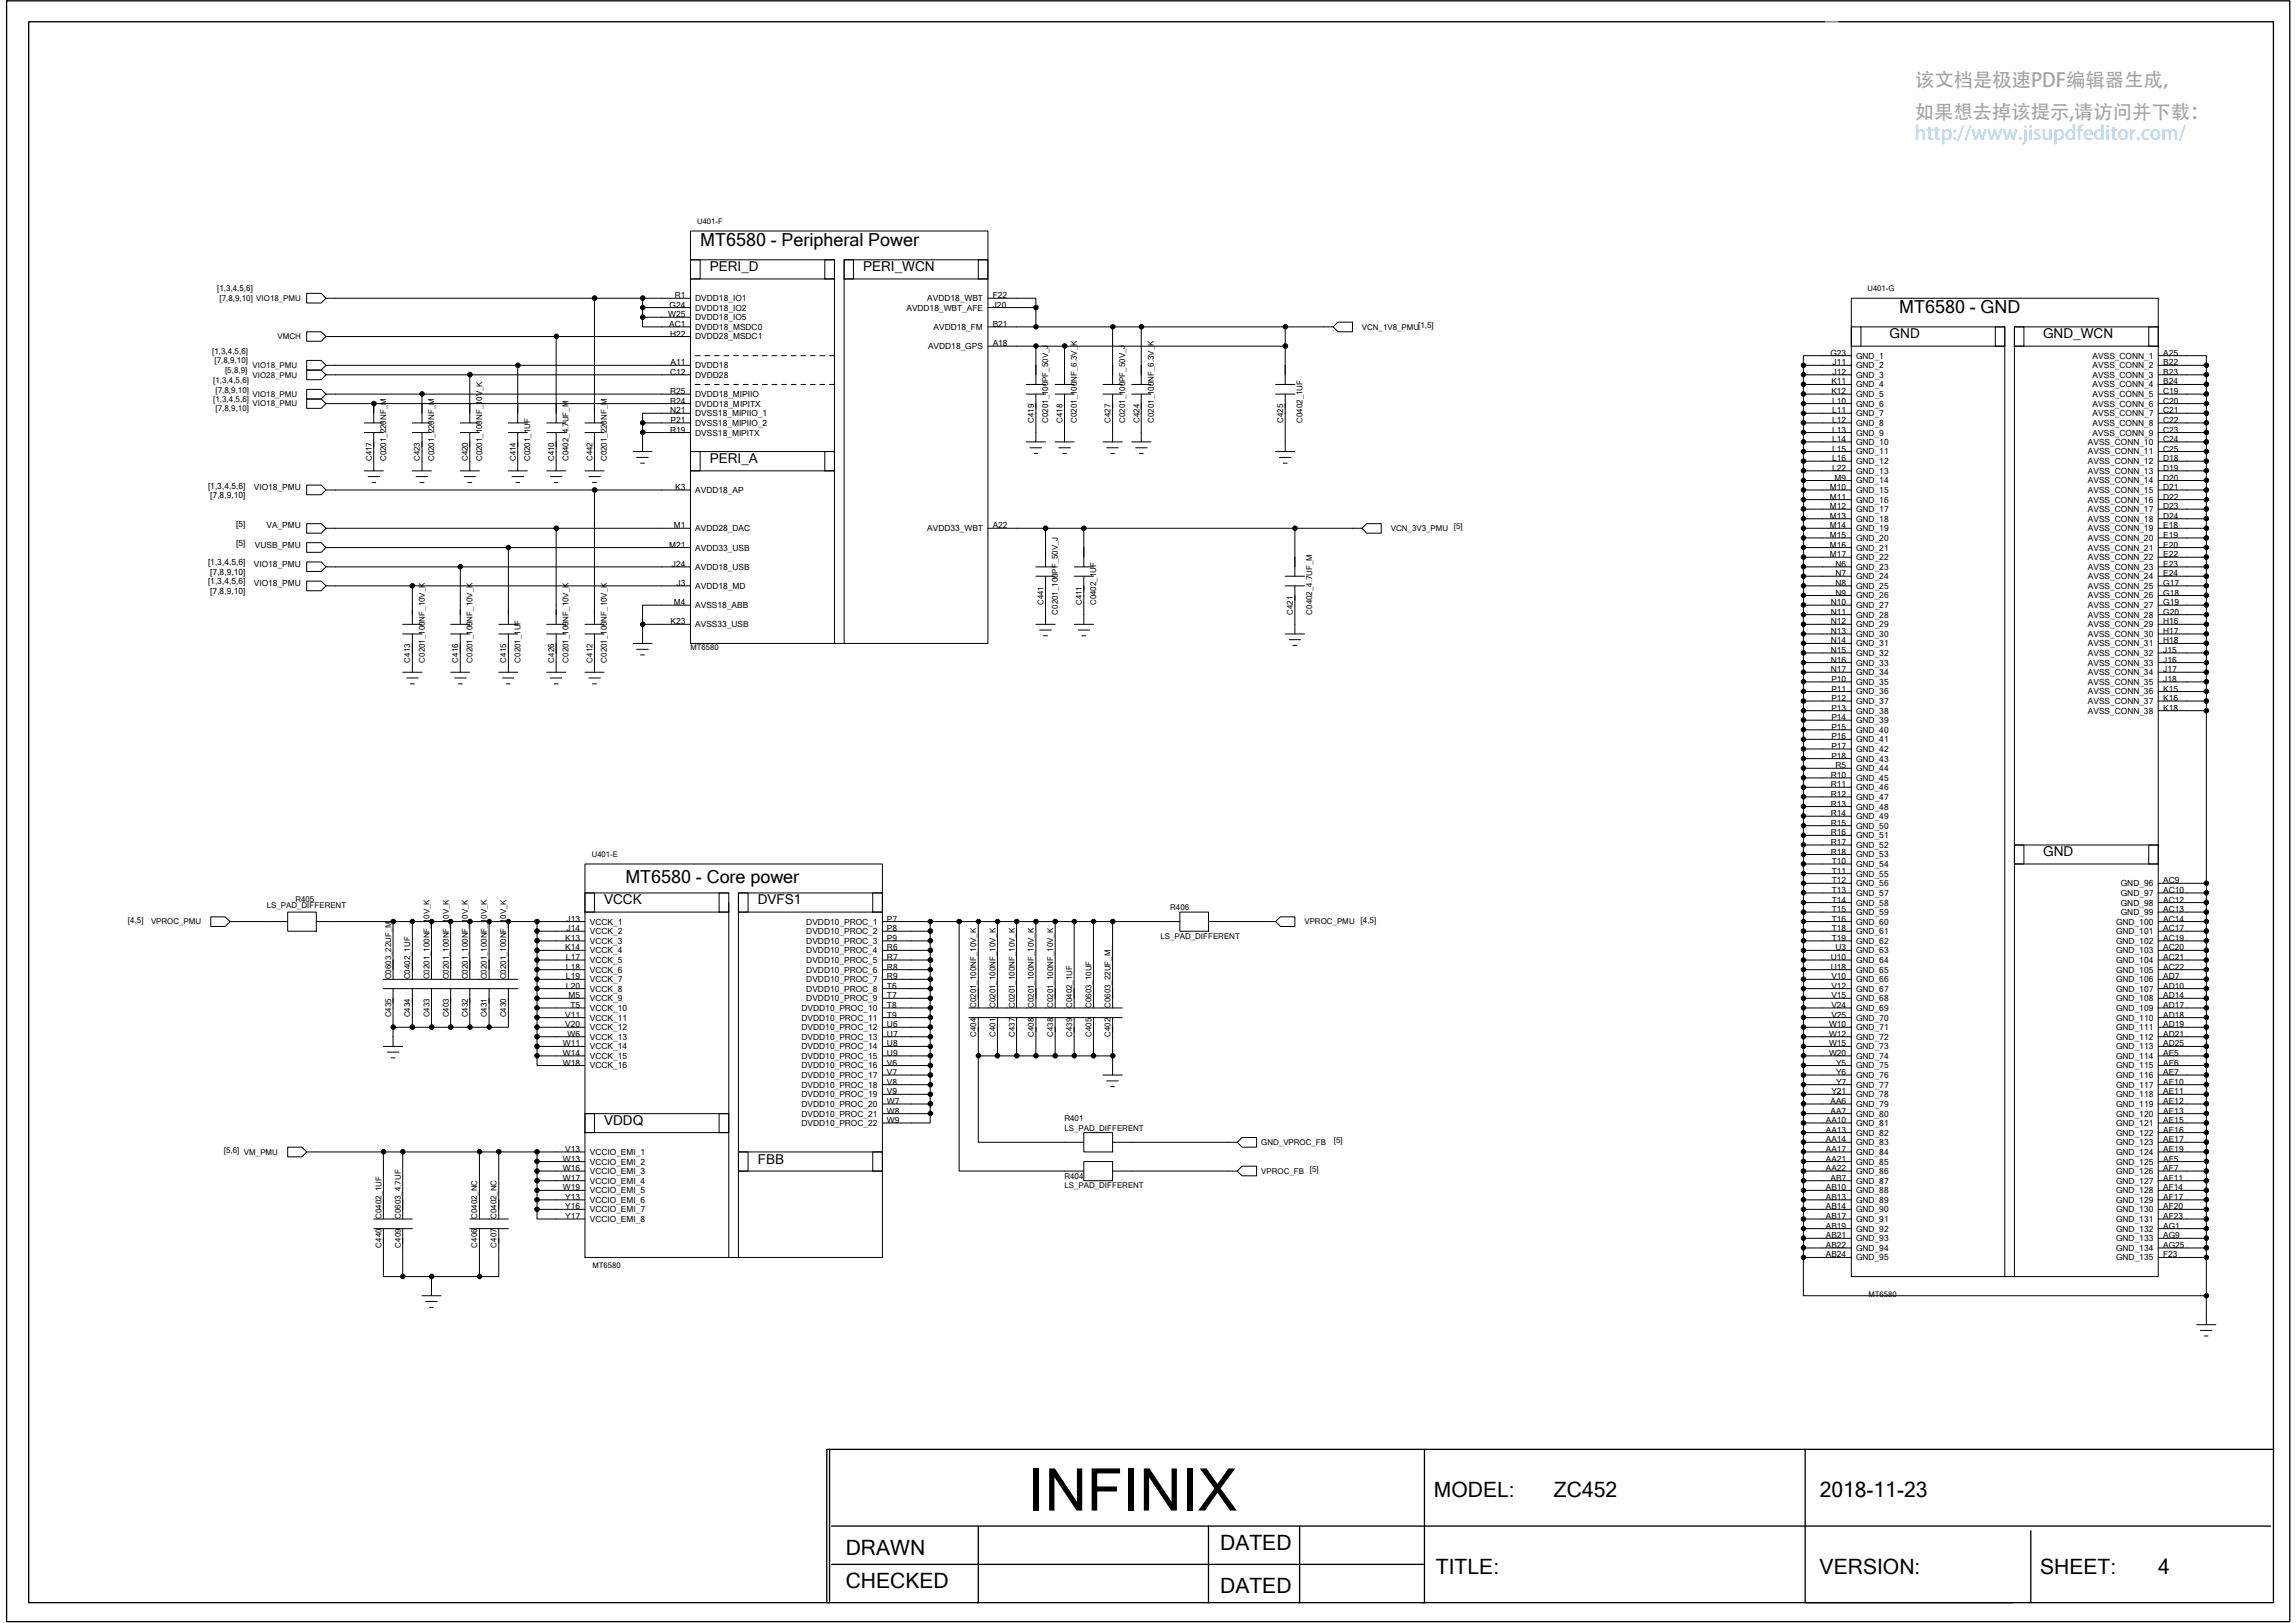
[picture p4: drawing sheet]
<svg xmlns="http://www.w3.org/2000/svg" width="297mm" height="210mm" viewBox="0 0 297 210" stroke-linecap="round" stroke-linejoin="round" font-family="sans-serif">
<defs><g id="words">
<text font-size="7.6" x="133" y="195.4">INFINIX</text>
<g font-size="2.7">
<text x="185.5" y="193.7">MODEL:</text>
<text x="201" y="193.7">ZC452</text>
<text x="235.4" y="193.7">2018-11-23</text>
<text x="109.4" y="201.1">DRAWN</text>
<text x="157.8" y="200.5">DATED</text>
<text x="185.8" y="203.6">TITLE:</text>
<text x="235.4" y="203.6">VERSION:</text>
<text x="263.9" y="203.6">SHEET:</text>
<text x="279.2" y="203.6">4</text>
<text x="109.4" y="205.5">CHECKED</text>
<text x="157.8" y="206.1">DATED</text>
</g>
<g font-size="2.5" fill="#666">
<text x="247.8" y="11.2">该文档是极速PDF编辑器生成，</text>
<text x="247.7" y="15.4">如果想去掉该提示,请访问并下载：</text>
</g>
<text font-size="2.5" fill="#63befe" x="247.7" y="18.1">http://www.jisupdfeditor.com/</text>
<g font-size="2.3">
<text x="90.6" y="31.9">MT6580 - Peripheral Power</text>
<text x="245.7" y="40.6">MT6580 - GND</text>
<text x="80.9" y="114.3">MT6580 - Core power</text>
</g>
<g font-size="1.8">
<text x="91.8" y="35.1">PERI_D</text>
<text x="111.7" y="35.1">PERI_WCN</text>
<text x="244.5" y="43.8">GND</text>
<text x="264.3" y="43.8">GND_WCN</text>
<text x="91.8" y="59.9">PERI_A</text>
<text x="264.3" y="110.8">GND</text>
<text x="78.2" y="117">VCCK</text>
<text x="98" y="117">DVFS1</text>
<text x="78.2" y="145.5">VDDQ</text>
<text x="98" y="150.5">FBB</text>
</g>
<g font-size="1.1">
<text x="86.5" y="41">W25</text>
<text x="86.6" y="39.8">G24</text>
<text x="87.3" y="38.6">R1</text>
<text x="89.9" y="39">DVDD18_IO1</text>
<text x="89.9" y="40.2">DVDD18_IO2</text>
<text x="89.9" y="41.4">DVDD18_IO5</text>
<text x="117.3" y="40.2">AVDD18_WBT_AFE</text>
<text x="120" y="39">AVDD18_WBT</text>
<text x="128.4" y="38.6">F22</text>
<text x="128.4" y="39.8">J20</text>
<text x="86.6" y="42.3">AC1</text>
<text x="86.7" y="43.5">H22</text>
<text x="86.7" y="47.3">A11</text>
<text x="89.9" y="42.7">DVDD18_MSDC0</text>
<text x="89.9" y="47.6">DVDD18</text>
<text x="89.9" y="43.9">DVDD28_MSDC1</text>
<text x="120.1" y="45.2">AVDD18_GPS</text>
<text x="120.8" y="42.7">AVDD18_FM</text>
<text x="128.4" y="44.8">A18</text>
<text x="128.4" y="42.3">B21</text>
<text x="236.8" y="46">G23</text>
<text x="237.1" y="47.3">J11</text>
<text x="240.1" y="47.6">GND_2</text>
<text x="240.1" y="46.4">GND_1</text>
<text x="270.7" y="46.4">AVSS_CONN_1</text>
<text x="270.7" y="47.6">AVSS_CONN_2</text>
<text x="279.9" y="46">A25</text>
<text x="279.9" y="47.3">B22</text>
<text x="86.7" y="48.5">C12</text>
<text x="86.7" y="53.5">N21</text>
<text x="86.7" y="51">R25</text>
<text x="86.7" y="52.2">R24</text>
<text x="89.9" y="48.9">DVDD28</text>
<text x="89.9" y="53.8">DVSS18_MIPIIO_1</text>
<text x="89.9" y="51.4">DVDD18_MIPIIO</text>
<text x="89.9" y="52.6">DVDD18_MIPITX</text>
<text x="236.9" y="49.7">K11</text>
<text x="236.9" y="51">K12</text>
<text x="237" y="52.2">L10</text>
<text x="237" y="53.5">L11</text>
<text x="237.1" y="48.5">J12</text>
<text x="240.1" y="48.9">GND_3</text>
<text x="240.1" y="50.1">GND_4</text>
<text x="240.1" y="51.4">GND_5</text>
<text x="240.1" y="52.6">GND_6</text>
<text x="240.1" y="53.8">GND_7</text>
<text x="270.7" y="48.9">AVSS_CONN_3</text>
<text x="270.7" y="50.1">AVSS_CONN_4</text>
<text x="270.7" y="51.4">AVSS_CONN_5</text>
<text x="270.7" y="52.6">AVSS_CONN_6</text>
<text x="270.7" y="53.8">AVSS_CONN_7</text>
<text x="279.9" y="48.5">B23</text>
<text x="279.9" y="49.7">B24</text>
<text x="279.9" y="51">C19</text>
<text x="279.9" y="52.2">C20</text>
<text x="279.9" y="53.5">C21</text>
<text x="86.7" y="56">R19</text>
<text x="86.7" y="54.7">P21</text>
<text x="89.9" y="55.1">DVSS18_MIPIIO_2</text>
<text x="89.9" y="56.3">DVSS18_MIPITX</text>
<text x="237" y="54.7">L12</text>
<text x="237" y="56">L13</text>
<text x="237" y="57.2">L14</text>
<text x="237" y="58.4">L15</text>
<text x="237" y="59.7">L16</text>
<text x="240.1" y="55.1">GND_8</text>
<text x="240.1" y="56.3">GND_9</text>
<text x="240.1" y="57.6">GND_10</text>
<text x="240.1" y="58.8">GND_11</text>
<text x="270.1" y="57.6">AVSS_CONN_10</text>
<text x="270.1" y="58.8">AVSS_CONN_11</text>
<text x="270.7" y="55.1">AVSS_CONN_8</text>
<text x="270.7" y="56.3">AVSS_CONN_9</text>
<text x="279.9" y="54.7">C22</text>
<text x="279.9" y="56">C23</text>
<text x="279.9" y="57.2">C24</text>
<text x="279.9" y="58.4">C25</text>
<text x="279.9" y="59.7">D18</text>
<text x="26.9" y="63.2">[1,3,4,5,6]</text>
<text x="27.2" y="64.4">[7,8,9,10]</text>
<text x="32.8" y="63.4">VIO18_PMU</text>
<text x="87.4" y="63.4">K3</text>
<text x="89.9" y="63.8">AVDD18_AP</text>
<text x="236.7" y="64.6">M11</text>
<text x="236.7" y="65.9">M12</text>
<text x="236.7" y="63.4">M10</text>
<text x="237" y="60.9">L22</text>
<text x="237.3" y="62.2">M9</text>
<text x="240.1" y="63.8">GND_15</text>
<text x="240.1" y="65">GND_16</text>
<text x="240.1" y="60.1">GND_12</text>
<text x="240.1" y="62.5">GND_14</text>
<text x="240.1" y="61.3">GND_13</text>
<text x="270.1" y="60">AVSS_CONN_12</text>
<text x="270.1" y="61.3">AVSS_CONN_13</text>
<text x="270.1" y="62.5">AVSS_CONN_14</text>
<text x="270.1" y="63.8">AVSS_CONN_15</text>
<text x="270.1" y="65">AVSS_CONN_16</text>
<text x="279.9" y="60.9">D19</text>
<text x="279.9" y="62.2">D20</text>
<text x="279.9" y="63.4">D21</text>
<text x="279.9" y="64.6">D22</text>
<text x="279.9" y="65.9">D23</text>
<text x="30.6" y="70.6">[5]</text>
<text x="30.6" y="68.2">[5]</text>
<text x="33" y="70.8">VUSB_PMU</text>
<text x="34.5" y="68.3">VA_PMU</text>
<text x="86.6" y="70.8">M21</text>
<text x="87.2" y="68.3">M1</text>
<text x="89.9" y="68.7">AVDD28_DAC</text>
<text x="89.9" y="71.2">AVDD33_USB</text>
<text x="120" y="68.7">AVDD33_WBT</text>
<text x="128.4" y="68.3">A22</text>
<text x="236.7" y="67.1">M13</text>
<text x="236.7" y="68.3">M14</text>
<text x="236.7" y="69.6">M15</text>
<text x="236.7" y="70.8">M16</text>
<text x="240.1" y="66.3">GND_17</text>
<text x="240.1" y="67.5">GND_18</text>
<text x="240.1" y="68.7">GND_19</text>
<text x="240.1" y="70">GND_20</text>
<text x="240.1" y="71.2">GND_21</text>
<text x="270.1" y="66.3">AVSS_CONN_17</text>
<text x="270.1" y="67.5">AVSS_CONN_18</text>
<text x="270.1" y="68.7">AVSS_CONN_19</text>
<text x="270.1" y="70">AVSS_CONN_20</text>
<text x="270.1" y="71.2">AVSS_CONN_21</text>
<text x="279.9" y="67.1">D24</text>
<text x="279.9" y="68.3">E18</text>
<text x="279.9" y="69.6">E19</text>
<text x="279.9" y="70.8">E20</text>
<text x="26.9" y="75.6">[1,3,4,5,6]</text>
<text x="26.9" y="73.1">[1,3,4,5,6]</text>
<text x="27.2" y="76.8">[7,8,9,10]</text>
<text x="27.2" y="74.3">[7,8,9,10]</text>
<text x="32.8" y="75.8">VIO18_PMU</text>
<text x="32.8" y="73.3">VIO18_PMU</text>
<text x="86.9" y="73.3">J24</text>
<text x="87.5" y="75.8">J3</text>
<text x="89.9" y="73.7">AVDD18_USB</text>
<text x="89.9" y="76.2">AVDD18_MD</text>
<text x="236.7" y="72.1">M17</text>
<text x="237.5" y="73.3">N6</text>
<text x="237.5" y="74.5">N7</text>
<text x="237.5" y="75.8">N8</text>
<text x="237.5" y="77">N9</text>
<text x="240.1" y="72.5">GND_22</text>
<text x="240.1" y="73.7">GND_23</text>
<text x="240.1" y="74.9">GND_24</text>
<text x="240.1" y="76.2">GND_25</text>
<text x="240.1" y="77.4">GND_26</text>
<text x="270.1" y="72.5">AVSS_CONN_22</text>
<text x="270.1" y="73.7">AVSS_CONN_23</text>
<text x="270.1" y="74.9">AVSS_CONN_24</text>
<text x="270.1" y="76.2">AVSS_CONN_25</text>
<text x="270.1" y="77.4">AVSS_CONN_26</text>
<text x="279.9" y="72.1">E22</text>
<text x="279.9" y="73.3">E23</text>
<text x="279.9" y="74.5">E24</text>
<text x="279.9" y="75.8">G17</text>
<text x="279.9" y="77">G18</text>
<text x="86.7" y="80.8">K23</text>
<text x="87.2" y="78.3">M4</text>
<text x="89.9" y="78.7">AVSS18_ABB</text>
<text x="89.9" y="81.2">AVSS33_USB</text>
<text x="236.9" y="78.3">N10</text>
<text x="236.9" y="79.5">N11</text>
<text x="236.9" y="80.8">N12</text>
<text x="236.9" y="82">N13</text>
<text x="236.9" y="83.2">N14</text>
<text x="240.1" y="78.7">GND_27</text>
<text x="240.1" y="79.9">GND_28</text>
<text x="240.1" y="81.2">GND_29</text>
<text x="240.1" y="82.4">GND_30</text>
<text x="240.1" y="83.6">GND_31</text>
<text x="270.1" y="78.7">AVSS_CONN_27</text>
<text x="270.1" y="79.9">AVSS_CONN_28</text>
<text x="270.1" y="81.2">AVSS_CONN_29</text>
<text x="270.1" y="82.4">AVSS_CONN_30</text>
<text x="270.1" y="83.6">AVSS_CONN_31</text>
<text x="279.9" y="78.3">G19</text>
<text x="279.9" y="79.5">G20</text>
<text x="279.9" y="80.8">H16</text>
<text x="279.9" y="82">H17</text>
<text x="279.9" y="83.2">H18</text>
<text x="236.9" y="84.5">N15</text>
<text x="236.9" y="85.7">N16</text>
<text x="236.9" y="87">N17</text>
<text x="236.9" y="88.2">P10</text>
<text x="236.9" y="89.5">P11</text>
<text x="240.1" y="84.9">GND_32</text>
<text x="240.1" y="86.1">GND_33</text>
<text x="240.1" y="87.4">GND_34</text>
<text x="240.1" y="88.6">GND_35</text>
<text x="240.1" y="89.9">GND_36</text>
<text x="270.1" y="84.9">AVSS_CONN_32</text>
<text x="270.1" y="86.1">AVSS_CONN_33</text>
<text x="270.1" y="87.4">AVSS_CONN_34</text>
<text x="270.1" y="88.6">AVSS_CONN_35</text>
<text x="270.1" y="89.9">AVSS_CONN_36</text>
<text x="279.9" y="84.5">J15</text>
<text x="279.9" y="85.7">J16</text>
<text x="279.9" y="87">J17</text>
<text x="279.9" y="88.2">J18</text>
<text x="279.9" y="89.5">K15</text>
<text x="236.9" y="90.7">P12</text>
<text x="236.9" y="91.9">P13</text>
<text x="236.9" y="93.2">P14</text>
<text x="236.9" y="94.4">P15</text>
<text x="236.9" y="95.7">P16</text>
<text x="240.1" y="91.1">GND_37</text>
<text x="240.1" y="92.3">GND_38</text>
<text x="240.1" y="93.6">GND_39</text>
<text x="240.1" y="94.8">GND_40</text>
<text x="270.1" y="91.1">AVSS_CONN_37</text>
<text x="270.1" y="92.3">AVSS_CONN_38</text>
<text x="279.9" y="90.7">K16</text>
<text x="279.9" y="91.9">K18</text>
<text x="236.9" y="101.9">R11</text>
<text x="236.9" y="100.6">R10</text>
<text x="236.9" y="96.9">P17</text>
<text x="236.9" y="98.1">P18</text>
<text x="237.5" y="99.4">R5</text>
<text x="240.1" y="96">GND_41</text>
<text x="240.1" y="97.3">GND_42</text>
<text x="240.1" y="98.5">GND_43</text>
<text x="240.1" y="99.8">GND_44</text>
<text x="240.1" y="101">GND_45</text>
<text x="236.9" y="103.1">R12</text>
<text x="236.9" y="104.4">R13</text>
<text x="236.9" y="105.6">R14</text>
<text x="236.9" y="106.8">R15</text>
<text x="240.1" y="102.2">GND_46</text>
<text x="240.1" y="103.5">GND_47</text>
<text x="240.1" y="104.7">GND_48</text>
<text x="240.1" y="106">GND_49</text>
<text x="240.1" y="107.2">GND_50</text>
<text x="236.9" y="108.1">R16</text>
<text x="236.9" y="109.3">R17</text>
<text x="236.9" y="110.6">R18</text>
<text x="237" y="111.8">T10</text>
<text x="237" y="113">T11</text>
<text x="240.1" y="108.5">GND_51</text>
<text x="240.1" y="109.7">GND_52</text>
<text x="240.1" y="110.9">GND_53</text>
<text x="240.1" y="112.2">GND_54</text>
<text x="240.1" y="113.4">GND_55</text>
<text x="73.3" y="119.2">J13</text>
<text x="76.3" y="119.6">VCCK_1</text>
<text x="104.3" y="119.6">DVDD10_PROC_1</text>
<text x="114.8" y="119.2">P7</text>
<text x="237" y="114.3">T12</text>
<text x="237" y="115.5">T13</text>
<text x="237" y="116.8">T14</text>
<text x="237" y="118">T15</text>
<text x="237" y="119.2">T16</text>
<text x="240.1" y="114.7">GND_56</text>
<text x="240.1" y="115.9">GND_57</text>
<text x="240.1" y="117.2">GND_58</text>
<text x="240.1" y="118.4">GND_59</text>
<text x="240.1" y="119.6">GND_60</text>
<text x="273.8" y="119.6">GND_100</text>
<text x="274.4" y="114.7">GND_96</text>
<text x="274.4" y="115.9">GND_97</text>
<text x="274.4" y="117.2">GND_98</text>
<text x="274.4" y="118.4">GND_99</text>
<text x="279.9" y="114.3">AC9</text>
<text x="279.9" y="115.5">AC10</text>
<text x="279.9" y="116.8">AC12</text>
<text x="279.9" y="118">AC13</text>
<text x="279.9" y="119.2">AC14</text>
<text x="73.1" y="121.7">K13</text>
<text x="73.1" y="123">K14</text>
<text x="73.2" y="124.2">L17</text>
<text x="73.2" y="125.5">L18</text>
<text x="73.3" y="120.5">J14</text>
<text x="76.3" y="120.9">VCCK_2</text>
<text x="76.3" y="122.1">VCCK_3</text>
<text x="76.3" y="123.3">VCCK_4</text>
<text x="76.3" y="124.6">VCCK_5</text>
<text x="76.3" y="125.8">VCCK_6</text>
<text x="104.3" y="120.9">DVDD10_PROC_2</text>
<text x="104.3" y="122.1">DVDD10_PROC_3</text>
<text x="104.3" y="123.3">DVDD10_PROC_4</text>
<text x="104.3" y="124.6">DVDD10_PROC_5</text>
<text x="104.3" y="125.8">DVDD10_PROC_6</text>
<text x="114.8" y="120.5">P8</text>
<text x="114.8" y="121.7">P9</text>
<text x="114.8" y="123">R6</text>
<text x="114.8" y="124.2">R7</text>
<text x="114.8" y="125.5">R8</text>
<text x="236.9" y="124.2">U10</text>
<text x="236.9" y="125.5">U18</text>
<text x="237" y="120.5">T18</text>
<text x="237" y="121.7">T19</text>
<text x="237.5" y="123">U3</text>
<text x="240.1" y="124.6">GND_64</text>
<text x="240.1" y="123.3">GND_63</text>
<text x="240.1" y="120.9">GND_61</text>
<text x="240.1" y="122.1">GND_62</text>
<text x="240.1" y="125.8">GND_65</text>
<text x="273.8" y="120.9">GND_101</text>
<text x="273.8" y="122.1">GND_102</text>
<text x="273.8" y="123.3">GND_103</text>
<text x="273.8" y="124.6">GND_104</text>
<text x="273.8" y="125.8">GND_105</text>
<text x="279.9" y="120.5">AC17</text>
<text x="279.9" y="121.7">AC19</text>
<text x="279.9" y="123">AC20</text>
<text x="279.9" y="124.2">AC21</text>
<text x="279.9" y="125.5">AC22</text>
<text x="73.1" y="131.7">V11</text>
<text x="73.2" y="126.7">L19</text>
<text x="73.2" y="127.9">L20</text>
<text x="73.5" y="129.2">M5</text>
<text x="73.8" y="130.4">T5</text>
<text x="76.3" y="127.1">VCCK_7</text>
<text x="76.3" y="128.3">VCCK_8</text>
<text x="76.3" y="129.5">VCCK_9</text>
<text x="76.3" y="130.8">VCCK_10</text>
<text x="103.7" y="130.8">DVDD10_PROC_10</text>
<text x="104.3" y="127.1">DVDD10_PROC_7</text>
<text x="104.3" y="128.3">DVDD10_PROC_8</text>
<text x="104.3" y="129.5">DVDD10_PROC_9</text>
<text x="114.8" y="126.7">R9</text>
<text x="114.8" y="127.9">T6</text>
<text x="114.8" y="129.2">T7</text>
<text x="114.8" y="130.4">T8</text>
<text x="114.8" y="131.7">T9</text>
<text x="236.9" y="126.7">V10</text>
<text x="236.9" y="127.9">V12</text>
<text x="236.9" y="129.2">V15</text>
<text x="236.9" y="130.4">V24</text>
<text x="236.9" y="131.7">V25</text>
<text x="240.1" y="127.1">GND_66</text>
<text x="240.1" y="128.3">GND_67</text>
<text x="240.1" y="129.5">GND_68</text>
<text x="240.1" y="130.8">GND_69</text>
<text x="273.8" y="129.5">GND_108</text>
<text x="273.8" y="130.8">GND_109</text>
<text x="273.8" y="127.1">GND_106</text>
<text x="273.8" y="128.3">GND_107</text>
<text x="279.9" y="129.2">AD14</text>
<text x="279.9" y="130.4">AD17</text>
<text x="279.9" y="131.7">AD18</text>
<text x="279.9" y="126.7">AD7</text>
<text x="279.9" y="127.9">AD10</text>
<text x="72.8" y="135.4">W11</text>
<text x="72.8" y="136.6">W14</text>
<text x="72.8" y="137.9">W18</text>
<text x="73.1" y="132.9">V20</text>
<text x="73.4" y="134.1">W6</text>
<text x="76.3" y="132">VCCK_11</text>
<text x="76.3" y="133.3">VCCK_12</text>
<text x="76.3" y="134.5">VCCK_13</text>
<text x="76.3" y="135.8">VCCK_14</text>
<text x="76.3" y="137">VCCK_15</text>
<text x="103.7" y="132">DVDD10_PROC_11</text>
<text x="103.7" y="133.3">DVDD10_PROC_12</text>
<text x="103.7" y="134.5">DVDD10_PROC_13</text>
<text x="103.7" y="135.8">DVDD10_PROC_14</text>
<text x="103.7" y="137">DVDD10_PROC_15</text>
<text x="114.8" y="132.9">U6</text>
<text x="114.8" y="134.1">U7</text>
<text x="114.8" y="135.4">U8</text>
<text x="114.8" y="136.6">U9</text>
<text x="114.8" y="137.9">V6</text>
<text x="236.6" y="132.9">W10</text>
<text x="236.6" y="134.1">W12</text>
<text x="236.6" y="135.4">W15</text>
<text x="236.6" y="136.6">W20</text>
<text x="237.5" y="137.9">Y5</text>
<text x="240.1" y="133.3">GND_71</text>
<text x="240.1" y="134.5">GND_72</text>
<text x="240.1" y="135.8">GND_73</text>
<text x="240.1" y="137">GND_74</text>
<text x="240.1" y="132">GND_70</text>
<text x="273.8" y="132">GND_110</text>
<text x="273.8" y="133.3">GND_111</text>
<text x="273.8" y="134.5">GND_112</text>
<text x="273.8" y="137">GND_114</text>
<text x="273.8" y="135.8">GND_113</text>
<text x="279.9" y="132.9">AD19</text>
<text x="279.9" y="134.1">AD21</text>
<text x="279.9" y="136.6">AE5</text>
<text x="279.9" y="137.9">AE6</text>
<text x="279.9" y="135.4">AD25</text>
<text x="76.3" y="138.2">VCCK_16</text>
<text x="103.7" y="138.2">DVDD10_PROC_16</text>
<text x="103.7" y="139.5">DVDD10_PROC_17</text>
<text x="103.7" y="140.7">DVDD10_PROC_18</text>
<text x="103.7" y="142">DVDD10_PROC_19</text>
<text x="103.7" y="143.2">DVDD10_PROC_20</text>
<text x="114.8" y="139.1">V7</text>
<text x="114.8" y="140.3">V8</text>
<text x="114.8" y="141.6">V9</text>
<text x="114.8" y="142.8">W7</text>
<text x="236.8" y="142.8">AA6</text>
<text x="236.9" y="141.6">Y21</text>
<text x="237.5" y="139.1">Y6</text>
<text x="237.5" y="140.3">Y7</text>
<text x="240.1" y="138.2">GND_75</text>
<text x="240.1" y="139.5">GND_76</text>
<text x="240.1" y="140.7">GND_77</text>
<text x="240.1" y="142">GND_78</text>
<text x="240.1" y="143.2">GND_79</text>
<text x="273.8" y="138.2">GND_115</text>
<text x="273.8" y="139.5">GND_116</text>
<text x="273.8" y="140.7">GND_117</text>
<text x="273.8" y="142">GND_118</text>
<text x="273.8" y="143.2">GND_119</text>
<text x="279.9" y="139.1">AE7</text>
<text x="279.9" y="140.3">AE10</text>
<text x="279.9" y="141.6">AE11</text>
<text x="279.9" y="142.8">AE12</text>
<text x="73.1" y="149">V13</text>
<text x="76.3" y="149.4">VCCIO_EMI_1</text>
<text x="103.7" y="144.5">DVDD10_PROC_21</text>
<text x="103.7" y="145.7">DVDD10_PROC_22</text>
<text x="114.8" y="144.1">W8</text>
<text x="114.8" y="145.3">W9</text>
<text x="236.2" y="145.3">AA10</text>
<text x="236.2" y="146.5">AA13</text>
<text x="236.2" y="147.8">AA14</text>
<text x="236.2" y="149">AA17</text>
<text x="236.8" y="144.1">AA7</text>
<text x="240.1" y="144.5">GND_80</text>
<text x="240.1" y="145.7">GND_81</text>
<text x="240.1" y="146.9">GND_82</text>
<text x="240.1" y="148.2">GND_83</text>
<text x="240.1" y="149.4">GND_84</text>
<text x="273.8" y="144.5">GND_120</text>
<text x="273.8" y="145.7">GND_121</text>
<text x="273.8" y="146.9">GND_122</text>
<text x="273.8" y="148.2">GND_123</text>
<text x="273.8" y="149.4">GND_124</text>
<text x="279.9" y="144.1">AE13</text>
<text x="279.9" y="145.3">AE15</text>
<text x="279.9" y="146.5">AE16</text>
<text x="279.9" y="147.8">AE17</text>
<text x="279.9" y="149">AE19</text>
<text x="72.8" y="150.3">W13</text>
<text x="72.8" y="151.5">W16</text>
<text x="72.8" y="154">W19</text>
<text x="72.8" y="152.8">W17</text>
<text x="73.1" y="155.2">Y13</text>
<text x="76.3" y="150.7">VCCIO_EMI_2</text>
<text x="76.3" y="151.9">VCCIO_EMI_3</text>
<text x="76.3" y="154.4">VCCIO_EMI_5</text>
<text x="76.3" y="155.6">VCCIO_EMI_6</text>
<text x="76.3" y="153.1">VCCIO_EMI_4</text>
<text x="236.2" y="150.3">AA21</text>
<text x="236.2" y="151.5">AA22</text>
<text x="236.2" y="154">AB10</text>
<text x="236.2" y="155.2">AB13</text>
<text x="236.8" y="152.8">AB7</text>
<text x="240.1" y="150.7">GND_85</text>
<text x="240.1" y="151.9">GND_86</text>
<text x="240.1" y="153.1">GND_87</text>
<text x="240.1" y="154.4">GND_88</text>
<text x="240.1" y="155.6">GND_89</text>
<text x="273.8" y="150.7">GND_125</text>
<text x="273.8" y="151.9">GND_126</text>
<text x="273.8" y="153.1">GND_127</text>
<text x="273.8" y="154.4">GND_128</text>
<text x="273.8" y="155.6">GND_129</text>
<text x="279.9" y="150.3">AF5</text>
<text x="279.9" y="151.5">AF7</text>
<text x="279.9" y="152.8">AF11</text>
<text x="279.9" y="154">AF14</text>
<text x="279.9" y="155.2">AF17</text>
<text x="73.1" y="156.5">Y16</text>
<text x="73.1" y="157.7">Y17</text>
<text x="76.3" y="156.8">VCCIO_EMI_7</text>
<text x="76.3" y="158.1">VCCIO_EMI_8</text>
<text x="236.2" y="156.5">AB14</text>
<text x="236.2" y="157.7">AB17</text>
<text x="236.2" y="159">AB19</text>
<text x="236.2" y="160.2">AB21</text>
<text x="236.2" y="161.5">AB22</text>
<text x="240.1" y="156.8">GND_90</text>
<text x="240.1" y="158.1">GND_91</text>
<text x="240.1" y="159.3">GND_92</text>
<text x="240.1" y="160.6">GND_93</text>
<text x="240.1" y="161.8">GND_94</text>
<text x="273.8" y="156.8">GND_130</text>
<text x="273.8" y="158.1">GND_131</text>
<text x="273.8" y="159.3">GND_132</text>
<text x="273.8" y="160.6">GND_133</text>
<text x="273.8" y="161.8">GND_134</text>
<text x="279.9" y="156.5">AF20</text>
<text x="279.9" y="157.7">AF23</text>
<text x="279.9" y="159">AG1</text>
<text x="279.9" y="160.2">AG9</text>
<text x="279.9" y="161.5">AG25</text>
<text x="236.2" y="162.7">AB24</text>
<text x="240.1" y="163.1">GND_95</text>
<text x="273.8" y="163.1">GND_135</text>
<text x="279.9" y="162.7">F23</text>
</g>
<g font-size="1">
<text x="90.2" y="29">U401-F</text>
<text x="28.1" y="37.7">[1,3,4,5,6]</text>
<text x="28.4" y="38.9">[7,8,9,10] VIO18_PMU</text>
<text x="241.6" y="37.7">U401-G</text>
<text x="27.5" y="45.8">[1,3,4,5,6]</text>
<text x="27.8" y="47">[7,8,9,10]</text>
<text x="32.7" y="47.6">VIO18_PMU</text>
<text x="35.9" y="43.9">VMCH</text>
<text x="176.2" y="42.7">VCN_1V8_PMU[1,5]</text>
<text x="27.6" y="52">[1,3,4,5,6]</text>
<text x="27.6" y="49.6">[1,3,4,5,6]</text>
<text x="27.9" y="53.2">[7,8,9,10]</text>
<text x="27.9" y="50.8">[7,8,9,10]</text>
<text x="29.1" y="48.2">[5,8,9]</text>
<text x="32.7" y="52.6">VIO18_PMU</text>
<text x="32.7" y="51.4">VIO18_PMU</text>
<text x="32.7" y="48.9">VIO28_PMU</text>
<text x="48.1" y="59.7" transform="rotate(-90 48.1 59.7)">C417</text>
<text x="50" y="59.7" transform="rotate(-90 50 59.7)">C0201_220NF_M</text>
<text x="54.3" y="59.7" transform="rotate(-90 54.3 59.7)">C423</text>
<text x="56.2" y="59.7" transform="rotate(-90 56.2 59.7)">C0201_220NF_M</text>
<text x="60.5" y="59.7" transform="rotate(-90 60.5 59.7)">C420</text>
<text x="62.4" y="59.7" transform="rotate(-90 62.4 59.7)">C0201_100NF_10V_K</text>
<text x="66.7" y="59.7" transform="rotate(-90 66.7 59.7)">C414</text>
<text x="68.6" y="59.7" transform="rotate(-90 68.6 59.7)">C0201_1UF</text>
<text x="71.7" y="59.7" transform="rotate(-90 71.7 59.7)">C410</text>
<text x="73.6" y="59.7" transform="rotate(-90 73.6 59.7)">C0402_4.7UF_M</text>
<text x="76.7" y="59.7" transform="rotate(-90 76.7 59.7)">C442</text>
<text x="78.5" y="59.7" transform="rotate(-90 78.5 59.7)">C0201_220NF_M</text>
<text x="133.7" y="54.7" transform="rotate(-90 133.7 54.7)">C419</text>
<text x="135.6" y="54.7" transform="rotate(-90 135.6 54.7)">C0201_100PF_50V_J</text>
<text x="137.5" y="54.7" transform="rotate(-90 137.5 54.7)">C418</text>
<text x="139.3" y="54.7" transform="rotate(-90 139.3 54.7)">C0201_100NF_6.3V_K</text>
<text x="143.7" y="54.7" transform="rotate(-90 143.7 54.7)">C427</text>
<text x="145.5" y="54.7" transform="rotate(-90 145.5 54.7)">C0201_100PF_50V_J</text>
<text x="147.4" y="54.7" transform="rotate(-90 147.4 54.7)">C424</text>
<text x="149.3" y="54.7" transform="rotate(-90 149.3 54.7)">C0201_100NF_6.3V_K</text>
<text x="166" y="54.7" transform="rotate(-90 166 54.7)">C425</text>
<text x="168.5" y="54.7" transform="rotate(-90 168.5 54.7)">C0402_1UF</text>
<text x="179.9" y="68.7">VCN_3V3_PMU [5]</text>
<text x="135" y="78.3" transform="rotate(-90 135 78.3)">C441</text>
<text x="136.9" y="79.5" transform="rotate(-90 136.9 79.5)">C0201_100PF_50V_J</text>
<text x="140" y="78.3" transform="rotate(-90 140 78.3)">C411</text>
<text x="141.8" y="78.3" transform="rotate(-90 141.8 78.3)">C0402_1UF</text>
<text x="167.3" y="79.5" transform="rotate(-90 167.3 79.5)">C421</text>
<text x="169.7" y="79.5" transform="rotate(-90 169.7 79.5)">C0402_4.7UF_M</text>
<text x="53.1" y="85.7" transform="rotate(-90 53.1 85.7)">C413</text>
<text x="55" y="85.7" transform="rotate(-90 55 85.7)">C0201_100NF_10V_K</text>
<text x="59.3" y="85.7" transform="rotate(-90 59.3 85.7)">C416</text>
<text x="61.1" y="85.7" transform="rotate(-90 61.1 85.7)">C0201_100NF_10V_K</text>
<text x="65.5" y="85.7" transform="rotate(-90 65.5 85.7)">C415</text>
<text x="67.3" y="85.7" transform="rotate(-90 67.3 85.7)">C0201_1UF</text>
<text x="71.7" y="85.7" transform="rotate(-90 71.7 85.7)">C426</text>
<text x="73.6" y="85.7" transform="rotate(-90 73.6 85.7)">C0201_100NF_10V_K</text>
<text x="76.7" y="85.7" transform="rotate(-90 76.7 85.7)">C412</text>
<text x="78.5" y="85.7" transform="rotate(-90 78.5 85.7)">C0201_100NF_10V_K</text>
<text x="89.3" y="84.1">MT6580</text>
<text x="76.6" y="110.9">U401-E</text>
<text x="16.6" y="119.4">[4,5]</text>
<text x="19.5" y="119.6">VPROC_PMU</text>
<text x="34.5" y="117.5">LS_PAD_DIFFERENT</text>
<text x="38.2" y="116.6">R405</text>
<text x="151.4" y="117.7">R406</text>
<text x="168.8" y="119.6">VPROC_PMU</text>
<text x="176" y="119.4">[4,5]</text>
<text x="150.1" y="121.5">LS_PAD_DIFFERENT</text>
<text x="50.6" y="131.6" transform="rotate(-90 50.6 131.6)">C435</text>
<text x="50.6" y="126.7" transform="rotate(-90 50.6 126.7)">C0603_22UF_M</text>
<text x="53.1" y="131.6" transform="rotate(-90 53.1 131.6)">C434</text>
<text x="53.1" y="126.7" transform="rotate(-90 53.1 126.7)">C0402_1UF</text>
<text x="55.5" y="131.6" transform="rotate(-90 55.5 131.6)">C433</text>
<text x="55.5" y="126.7" transform="rotate(-90 55.5 126.7)">C0201_100NF_10V_K</text>
<text x="58" y="131.6" transform="rotate(-90 58 131.6)">C403</text>
<text x="58" y="126.7" transform="rotate(-90 58 126.7)">C0201_100NF_10V_K</text>
<text x="60.5" y="131.6" transform="rotate(-90 60.5 131.6)">C432</text>
<text x="60.5" y="126.7" transform="rotate(-90 60.5 126.7)">C0201_100NF_10V_K</text>
<text x="63" y="131.6" transform="rotate(-90 63 131.6)">C431</text>
<text x="63" y="126.7" transform="rotate(-90 63 126.7)">C0201_100NF_10V_K</text>
<text x="65.5" y="131.6" transform="rotate(-90 65.5 131.6)">C430</text>
<text x="65.5" y="126.7" transform="rotate(-90 65.5 126.7)">C0201_100NF_10V_K</text>
<text x="126.3" y="130.4" transform="rotate(-90 126.3 130.4)">C0201_100NF_10V_K</text>
<text x="128.8" y="130.4" transform="rotate(-90 128.8 130.4)">C0201_100NF_10V_K</text>
<text x="131.3" y="130.4" transform="rotate(-90 131.3 130.4)">C0201_100NF_10V_K</text>
<text x="133.7" y="130.4" transform="rotate(-90 133.7 130.4)">C0201_100NF_10V_K</text>
<text x="136.2" y="130.4" transform="rotate(-90 136.2 130.4)">C0201_100NF_10V_K</text>
<text x="138.7" y="130.4" transform="rotate(-90 138.7 130.4)">C0402_1UF</text>
<text x="141.2" y="130.4" transform="rotate(-90 141.2 130.4)">C0603_10UF</text>
<text x="143.7" y="130.4" transform="rotate(-90 143.7 130.4)">C0603_22UF_M</text>
<text x="126.3" y="134.1" transform="rotate(-90 126.3 134.1)">C404</text>
<text x="128.8" y="134.1" transform="rotate(-90 128.8 134.1)">C401</text>
<text x="131.3" y="134.1" transform="rotate(-90 131.3 134.1)">C437</text>
<text x="133.7" y="134.1" transform="rotate(-90 133.7 134.1)">C408</text>
<text x="136.2" y="134.1" transform="rotate(-90 136.2 134.1)">C438</text>
<text x="138.7" y="134.1" transform="rotate(-90 138.7 134.1)">C439</text>
<text x="141.2" y="134.1" transform="rotate(-90 141.2 134.1)">C405</text>
<text x="143.7" y="134.1" transform="rotate(-90 143.7 134.1)">C402</text>
<text x="29" y="149.2">[5,6] VM_PMU</text>
<text x="137.7" y="145">R401</text>
<text x="137.7" y="146.3">LS_PAD_DIFFERENT</text>
<text x="163.2" y="148.1">GND_VPROC_FB</text>
<text x="172.6" y="147.9">[5]</text>
<text x="137.7" y="152.5">R404</text>
<text x="137.7" y="153.7">LS_PAD_DIFFERENT</text>
<text x="163.2" y="151.9">VPROC_FB</text>
<text x="169.4" y="151.6">[5]</text>
<text x="49.3" y="161.4" transform="rotate(-90 49.3 161.4)">C440</text>
<text x="49.3" y="157.7" transform="rotate(-90 49.3 157.7)">C0402_1UF</text>
<text x="51.8" y="161.4" transform="rotate(-90 51.8 161.4)">C409</text>
<text x="51.8" y="157.7" transform="rotate(-90 51.8 157.7)">C0603_4.7UF</text>
<text x="61.8" y="161.4" transform="rotate(-90 61.8 161.4)">C406</text>
<text x="61.8" y="157.7" transform="rotate(-90 61.8 157.7)">C0402_NC</text>
<text x="64.2" y="161.4" transform="rotate(-90 64.2 161.4)">C407</text>
<text x="64.2" y="157.7" transform="rotate(-90 64.2 157.7)">C0402_NC</text>
<text x="76.7" y="164">MT6580</text>
<text x="241.7" y="167.8">MT6580</text>
</g>
</g></defs>
<path d="M.9 .1h295.3v209.7h-295.3zM3.7 2.8h290.4v204.5h-290.4zM107.3 187.5v19.8h-.1M107.6 197.4h186.1M126.6 197.4v9.9h-.2M156.3 197.4v9.9h-.1M168.1 197.4v9.9h-.1M184.3 187.5v19.8h-.3M233.5 187.5v19.8h27M262.7 198.1v9.2M294.1 187.5h-187.1v19.8M107.6 202.4h76.7" fill="none" stroke="#000" stroke-width=".17"/>
<g fill="none" stroke="#000" stroke-width=".13">
<path d="M42.2 38.6l-.6-.6h-1.9v1.2h1.9l.6-.6h47.1M76.9 38.6v16.1M83.1 38.6v1.2h6.2M83.1 39.8v1.2M89.3 29.9h38.5v53.3h-38.5zM89.3 33.6h1.3v2.5h-1.3zM89.3 33.6h18.7v49.6M89.3 36.1h18.7M106.7 33.6h1.3v2.5h-1.3zM109.2 33.6h1.2v2.5h-1.2zM109.2 36.1h18.6M126.6 33.6h1.2v2.5h-1.2z"/>
<path d="M127.8 38.6h6.2v1.2M127.8 33.6h-18.6v49.6M127.8 39.8h6.2M134 39.8v2.5h9.9M239.5 38.6h39.7v126.6h-39.7zM42.2 52.2l-.6-.6h-1.9v1.2h1.9l.6-.6h47.1M42.2 51l-.6-.6h-1.9v1.2h1.9l.6-.6h47.1M42.2 48.5l-.6-.6h-1.9v1.2h1.9l.6-.6h18.6M42.2 47.3l-.6-.7h-1.9v1.3h1.9l.6-.6h24.8M42.2 43.5l-.6-.6h-1.9v1.3h1.9l.6-.7h29.8v11.2M47.1 54.7h2.5M47.1 56h2.5"/>
<path d="M48.4 52.2h.1M48.4 52.2v2.5M48.4 56v4.9M53.3 54.7h2.5M53.3 56h2.5M54.6 51v3.7M54.6 56v4.9M59.5 54.7h2.5M59.5 56h2.5M60.8 56v4.9M65.8 54.7h2.4M65.8 56h2.4"/>
<path d="M67 56v4.9M70.7 54.7h2.5M70.7 56h2.5M72 56v4.9M72 43.5h17.3M75.7 54.7h2.5M75.7 56h2.5M76.9 56v4.9M81.9 58.4h2.5M82.4 59.2h1.5M82.9 59.9h.5M83.1 54.7v1.3h6.2"/>
<path d="M83.1 41v1.3h6.2M83.1 41h6.2M83.1 56v2.4M89.3 58.4h1.3v2.5h-1.3zM89.3 53.5h-6.2v1.2h6.2M89.3 47.3h-22.3v7.4M89.3 48.5h-28.5v6.2M89.3 58.4h18.7M89.9 46h.7M89.9 49.7h.7M91.2 46h.6M91.2 49.7h.6"/>
<path d="M92.4 46h.6M92.4 49.7h.6M93.7 46h.6M93.7 49.7h.6M94.9 46h.6M94.9 49.7h.6M96.2 46h.6M96.2 49.7h.6M97.4 46h.6M97.4 49.7h.6M98.6 46h.7M98.6 49.7h.7"/>
<path d="M99.9 46h.6M99.9 49.7h.6M101.1 46h.6M101.1 49.7h.6M102.4 46h.6M102.4 49.7h.6M103.6 46h.6M103.6 49.7h.6M104.8 46h.7M104.8 49.7h.7M106.1 46h.6M106.1 49.7h.6"/>
<path d="M106.7 58.4h1.3v2.5h-1.3zM107.3 46h.7M107.3 49.7h.7M127.8 44.8h6.2v4.9M127.8 42.3h6.2M132.8 49.7h2.5M132.8 51h2.5M132.8 57.2h2.5M133.3 57.9h1.5M133.8 58.7h.5M134 44.8h3.7v4.9M134 51v6.2"/>
<path d="M136.5 49.7h2.5M136.5 51h2.5M136.5 57.2h2.5M137 57.9h1.5M137.5 58.7h.5M137.7 51v6.2M142.7 49.7h2.5M142.7 51h2.5M142.7 57.2h2.5M143.2 57.9h1.5M143.7 58.7h.5M143.9 51v6.2"/>
<path d="M146.4 49.7h2.5M146.4 51h2.5M146.4 57.2h2.5M146.9 57.9h1.5M147.4 58.7h.5M147.6 42.3h-3.7v7.4M147.6 51v6.2M165 49.7h2.5M165 51h2.5M165 58.4h2.5M165.5 59.2h1.5M166 59.9h.5"/>
<path d="M166.3 42.3h6.2l.6 .6h1.9v-1.2h-1.9l-.6 .6M166.3 42.3v2.5h-28.6M166.3 42.3h-18.7v7.4M166.3 44.8v4.9M166.3 51v7.4M233.3 47.3v2.4h6.2M233.3 49.7v1.3h6.2M233.3 51v1.2h6.2M233.3 52.2v2.5h6.2M233.3 54.7v2.5h6.2M233.3 57.2v1.2h6.2M233.3 58.4v1.3h6.2"/>
<path d="M233.3 59.7v1.2h6.2M233.3 47.3h6.2M233.3 48.5h6.2M233.3 53.5h6.2M233.3 56h6.2M239.5 42.3h1.3v2.5h-1.3zM239.5 46h-6.2v1.3M240.8 42.3h18.6v122.9M240.8 44.8h18.6M258.1 42.3h1.3v2.5h-1.3zM260.6 42.3h1.2v2.5h-1.2zM260.6 44.8h18.6"/>
<path d="M278 42.3h1.2v2.5h-1.2zM279.2 46h6.2v1.3h-6.2M279.2 49.7h6.2M279.2 51h6.2M279.2 52.2h6.2M279.2 42.3h-18.6v122.9M279.2 53.5h6.2M285.4 47.3v1.2h-6.2M285.4 48.5v2.5M285.4 53.5v1.2h-6.2M285.4 54.7v1.3h-6.2M285.4 56v1.2h-6.2"/>
<path d="M285.4 57.2v1.2h-6.2M285.4 58.4v1.3h-6.2M285.4 59.7v1.2h-6.2M285.4 51v2.5M42.2 75.8l-.6-.6h-1.9v1.2h1.9l.6-.6h11.1M42.2 73.3l-.6-.6h-1.9v1.2h1.9l.6-.6h17.3v7.5M42.2 70.8l-.6-.6h-1.9v1.3h1.9l.6-.7h23.6v10M42.2 68.3l-.6-.5h-1.9v1.2h1.9l.6-.7h29.8M42.2 63.4l-.6-.6h-1.9v1.2h1.9l.6-.6h34.7v17.4M47.1 60.9h2.5M47.6 61.7h1.5M48.1 62.4h.5"/>
<path d="M53.3 60.9h2.5M53.8 61.7h1.5M54.3 62.4h.5M59.5 60.9h2.5M59.5 73.3h29.8M60.1 61.7h1.4M60.5 62.4h.5M65.8 60.9h2.4M65.8 70.8h23.5M66.2 61.7h1.5M66.7 62.4h.5M70.7 60.9h2.5"/>
<path d="M71.2 61.7h1.5M71.7 62.4h.5M75.7 60.9h2.5M76.2 61.7h1.5M76.7 62.4h.5M76.9 63.4h12.4M89.3 78.3h-6.2v2.5M89.3 75.8h-36v5M89.3 68.3h-17.3v12.5M89.3 60.9h18.7M127.8 68.3h12.4M134 73.3h2.5"/>
<path d="M134 74.5h2.5M135.3 68.3v5M135.3 74.5v6.3M139 73.3h2.5M139 74.5h2.5M140.2 74.5v6.3M166.3 74.5h2.5M166.3 75.8h2.5M167.5 68.3h8.7l.6 .7h1.9v-1.2h-1.9l-.6 .5M167.5 68.3h-27.3v5M167.5 68.3v6.2M167.5 75.8v6.2"/>
<path d="M233.3 60.9v1.3h6.2M233.3 63.4v1.2h6.2M233.3 64.6v1.3h6.2M233.3 65.9v1.2h6.2M233.3 67.1v1.2h6.2M233.3 68.3v1.3h6.2M233.3 69.6v1.2h6.2M233.3 70.8v1.3h6.2M233.3 72.1v1.2h6.2M233.3 73.3v1.2h6.2M233.3 74.5v1.3h6.2M233.3 75.8v1.2h6.2"/>
<path d="M233.3 77v1.3h6.2M233.3 78.3v1.2h6.2M233.3 79.5v1.3h6.2M233.3 63.4h6.2M233.3 62.2v1.2M285.4 60.9v1.3h-6.2M285.4 62.2v1.2h-6.2M285.4 63.4v1.2h-6.2M285.4 64.6v1.3h-6.2M285.4 65.9v1.2h-6.2M285.4 67.1v1.2h-6.2M285.4 68.3v1.3h-6.2"/>
<path d="M285.4 69.6v1.2h-6.2M285.4 70.8v1.3h-6.2M285.4 72.1v1.2h-6.2M285.4 73.3v1.2h-6.2M285.4 74.5v1.3h-6.2M285.4 75.8v1.2h-6.2M285.4 77v1.3h-6.2M285.4 78.3v1.2h-6.2M285.4 79.5v1.3h-6.2M52.1 80.8h2.5M52.1 82h2.5M52.1 87h2.5"/>
<path d="M52.6 87.7h1.5M53.1 88.5h.5M53.3 82v5M58.3 80.8h2.5M58.3 82h2.5M58.3 87h2.5M58.8 87.7h1.5M59.3 88.5h.5M59.5 82v5M64.5 80.8h2.5M64.5 82h2.5M64.5 87h2.5"/>
<path d="M65 87.7h1.5M65.5 88.5h.5M65.8 82v5M70.7 80.8h2.5M70.7 82h2.5M70.7 87h2.5M71.2 87.7h1.5M71.7 88.5h.5M72 82v5M75.7 80.8h2.5M75.7 82h2.5M75.7 87h2.5"/>
<path d="M76.2 87.7h1.5M76.7 88.5h.5M76.9 82v5M81.9 83.2h2.5M82.4 84h1.5M82.9 84.7h.5M89.3 80.8h-6.2v2.4M134 80.8h2.5M134.5 81.5h1.5M135 82.3h.5M139 80.8h2.5M139.5 81.5h1.5"/>
<path d="M140 82.3h.5M166.3 82h2.5M166.8 82.8h1.5M167.3 83.5h.5M233.3 80.8v1.2h6.2M233.3 82v1.2h6.2M233.3 83.2v1.3h6.2M233.3 84.5v1.2h6.2M233.3 85.7v1.3h6.2M233.3 87v1.2h6.2M233.3 88.2v1.3h6.2M233.3 89.5v1.2h6.2"/>
<path d="M233.3 90.7v1.2h6.2M233.3 91.9v1.3h6.2M233.3 93.2v1.2h6.2M233.3 94.4v1.3h6.2M233.3 95.7v1.2h6.2M233.3 96.9v1.2h6.2M233.3 98.1v1.3h6.2M233.3 99.4v1.2h6.2M285.4 80.8v1.2h-6.2M285.4 82v1.2h-6.2M285.4 83.2v1.3h-6.2M285.4 84.5v1.2h-6.2"/>
<path d="M285.4 85.7v1.3h-6.2M285.4 87v1.2h-6.2M285.4 88.2v1.3h-6.2M285.4 89.5v1.2h-6.2M285.4 90.7v1.2h-6.2M285.4 91.9v22.4h-6.2M29.8 119.2l-.7-.6h-1.8v1.3h1.8l.7-.7h7.4M37.2 118h3.7v2.5h-3.7zM40.9 119.2h17.4M50.8 119.2v7.5M53.3 119.2v7.5M55.8 119.2v7.5"/>
<path d="M58.3 119.2h2.5v7.5M58.3 119.2v7.5M60.8 119.2h14.9M63.3 119.2v7.5M65.8 119.2v7.5M69.5 119.2v3.8M75.7 115.5h1.2v2.5h-1.2zM75.7 111.8h38.5v50.9h-38.5zM75.7 115.5h18.6M75.7 118h18.6M93 115.5h1.3v2.5h-1.3zM94.3 116.8v45.9"/>
<path d="M95.5 115.5h1.3v2.5h-1.3zM95.5 118h18.7M112.9 115.5h1.3v2.5h-1.3zM114.2 119.2h6.1v1.3M114.2 115.5h-18.7v47.2M120.3 119.2h23.6M124.1 119.2v32.3h16.1M126.6 119.2v11.2M129 119.2v11.2M131.5 119.2v11.2M134 119.2v11.2M136.5 119.2v11.2"/>
<path d="M139 119.2v11.2M141.5 119.2v11.2M152.6 118h3.7v2.5h-3.7zM152.6 119.2h-8.7v11.2M156.3 119.2h8.7l.7 .7h1.8v-1.3h-1.8l-.7 .6M233.3 100.6v1.3h6.2M233.3 101.9v1.2h6.2M233.3 103.1v1.3h6.2M233.3 104.4v1.2h6.2M233.3 105.6v1.2h6.2M233.3 106.8v1.3h6.2M233.3 108.1v1.2h6.2"/>
<path d="M233.3 109.3v1.3h6.2M233.3 110.6v1.2h6.2M233.3 111.8v1.2h6.2M233.3 113v1.3h6.2M233.3 114.3v1.2h6.2M233.3 115.5v1.3h6.2M233.3 116.8v2.4M233.3 118h6.2M233.3 119.2h6.2M233.3 119.2v1.3M260.6 109.3h1.2v2.5h-1.2zM260.6 111.8h18.6"/>
<path d="M260.6 109.3h18.6M278 109.3h1.2v2.5h-1.2zM285.4 114.3v1.2h-6.2M285.4 115.5v1.3h-6.2M285.4 116.8v1.2h-6.2M285.4 118v1.2h-6.2M285.4 119.2v1.3h-6.2M49.6 127.9h17.4M49.6 126.7h17.4M49.6 135.4h2.5M50.1 136.1h1.5M50.6 136.9h.5"/>
<path d="M50.8 132.9h2.5M50.8 127.9v7.5M53.3 127.9v5M55.8 127.9v5h-2.5M55.8 132.9h7.5M58.3 127.9v5M60.8 127.9v5M63.3 127.9v5M65.8 127.9v5h-2.5M69.5 123v1.2h6.2M69.5 124.2v1.3h6.2M69.5 125.5v1.2h6.2"/>
<path d="M69.5 126.7v1.2h6.2M69.5 127.9v1.3h6.2M69.5 129.2v1.2h6.2M69.5 130.4v1.3h6.2M69.5 131.7v1.2h6.2M69.5 132.9v1.2h6.2M69.5 134.1v1.3h6.2M69.5 135.4v1.2h6.2M69.5 136.6v1.3h6.2M69.5 123h6.2M69.5 120.5h6.2M69.5 121.7h6.2"/>
<path d="M114.2 127.9h6.1M114.2 126.7h6.1M114.2 131.7h6.1M114.2 130.4h6.1M114.2 124.2h6.1M114.2 132.9h6.1M114.2 129.2h6.1M114.2 139.1h6.1M114.2 123h6.1M114.2 120.5h6.1M114.2 121.7h6.1M114.2 125.5h6.1"/>
<path d="M120.3 132.9v1.2h-6.1M120.3 134.1v1.3h-6.1M120.3 135.4v1.2h-6.1M120.3 136.6v1.3h-6.1M120.3 137.9v2.4M120.3 120.5v12.4M125.3 131.7h19.9M125.3 130.4h19.9M126.6 136.6h4.9M126.6 136.6v11.2h13.6M126.6 131.7v4.9M129 131.7v4.9"/>
<path d="M131.5 131.7v4.9h2.5M134 131.7v4.9h2.5M136.5 131.7v4.9M136.5 136.6h5M139 131.7v4.9M141.5 131.7v4.9h2.4M142.7 139.1h2.5M143.2 139.8h1.5M143.9 131.7v7.4M233.3 120.5v1.2h6.2M233.3 121.7v1.3h6.2M233.3 123v1.2h6.2"/>
<path d="M233.3 124.2v1.3h6.2M233.3 125.5v1.2h6.2M233.3 126.7v1.2h6.2M233.3 127.9v1.3h6.2M233.3 129.2v1.2h6.2M233.3 130.4v1.3h6.2M233.3 131.7v1.2h6.2M233.3 132.9v1.2h6.2M233.3 134.1v1.3h6.2M233.3 135.4v1.2h6.2M233.3 136.6v1.3h6.2M233.3 137.9v1.2h6.2"/>
<path d="M233.3 139.1v1.2h6.2M233.3 120.5h6.2M285.4 120.5v1.2h-6.2M285.4 121.7v1.3h-6.2M285.4 123v1.2h-6.2M285.4 124.2v1.3h-6.2M285.4 125.5v1.2h-6.2M285.4 126.7v1.2h-6.2M285.4 127.9v1.3h-6.2M285.4 129.2v1.2h-6.2M285.4 130.4v1.3h-6.2M285.4 131.7v1.2h-6.2"/>
<path d="M285.4 132.9v1.2h-6.2M285.4 134.1v1.3h-6.2M285.4 135.4v1.2h-6.2M285.4 136.6v1.3h-6.2M285.4 137.9v1.2h-6.2M285.4 139.1v1.2h-6.2M39.7 149l-.6-.6h-1.9v1.3h1.9l.6-.7h9.9v8.7M48.4 157.7h4.9M48.4 159h4.9M49.6 159v6.2h6.2M49.6 149h12.4M52.1 149v8.7"/>
<path d="M52.1 159v6.2M60.8 157.7h5M60.8 159h5M62 149h2.5M62 149v8.7M62 159v6.2M64.5 159v6.2h-2.5M64.5 149h11.2M64.5 149v8.7M69.5 149v2.5M69.5 156.5v1.2h6.2M69.5 150.3h6.2"/>
<path d="M69.5 151.5h6.2M69.5 152.8h6.2M69.5 154h6.2M69.5 155.2h6.2M69.5 156.5h6.2M69.5 151.5v5M75.7 144.1h1.2v2.4h-1.2zM75.7 144.1h18.6M75.7 146.5h18.6M93 144.1h1.3v2.4h-1.3zM95.5 149h1.3v2.5h-1.3zM95.5 149h18.7"/>
<path d="M95.5 151.5h18.7M112.9 149h1.3v2.5h-1.3zM114.2 140.3h6.1M120.3 140.3v1.3h-6.1M120.3 141.6v1.2h-6.1M120.3 142.8v1.3h-6.1M120.3 144.1v1.2h-6.1M140.2 150.3h3.7v2.5h-3.7zM140.2 146.5h3.7v2.5h-3.7zM143.7 140.6h.5M143.9 147.8h16.2l.6 .6h1.9v-1.2h-1.9l-.6 .6M143.9 151.5h16.2l.6 .6h1.9v-1.2h-1.9l-.6 .6"/>
<path d="M233.3 140.3v1.3h6.2M233.3 141.6v1.2h6.2M233.3 142.8v1.3h6.2M233.3 144.1v1.2h6.2M233.3 145.3v1.2h6.2M233.3 146.5v1.3h6.2M233.3 147.8v1.2h6.2M233.3 149v1.3h6.2M233.3 150.3v1.2h6.2M233.3 151.5v1.3h6.2M233.3 152.8v1.2h6.2M233.3 154v1.2h6.2"/>
<path d="M233.3 155.2v1.3h6.2M233.3 156.5v1.2h6.2M233.3 157.7v1.3h6.2M233.3 159v1.2h6.2M279.2 151.5h6.2M285.4 140.3v1.3h-6.2M285.4 141.6v1.2h-6.2M285.4 142.8v1.3h-6.2M285.4 144.1v1.2h-6.2M285.4 145.3v1.2h-6.2M285.4 146.5v1.3h-6.2M285.4 147.8v1.2h-6.2"/>
<path d="M285.4 149v1.3h-6.2M285.4 151.5v1.3h-6.2M285.4 152.8v1.2h-6.2M285.4 154v1.2h-6.2M285.4 155.2v1.3h-6.2M285.4 156.5v1.2h-6.2M285.4 157.7v1.3h-6.2M285.4 159v1.2h-6.2M285.4 150.3v1.2M54.6 167.6h2.5M55.1 168.4h1.5M55.6 169.1h.5"/>
<path d="M55.8 165.2v2.4M55.8 165.2h6.2M233.3 160.2v1.3h6.2M233.3 162.7v4.9h52.1v-4.9M233.3 162.7h6.2M233.3 161.5v1.2M284.2 171.4h2.5M284.7 172.1h1.5M285.2 172.8h.5M285.4 160.2v1.3h-6.2M285.4 161.5v1.2h-6.2M285.4 167.6v3.8"/>
</g>
<g fill="#000" stroke="#000" stroke-width=".13">
<circle cx="76.9" cy="38.6" r=".3"/>
<circle cx="83.2" cy="39.8" r=".3"/>
<circle cx="83.2" cy="38.6" r=".3"/>
<circle cx="134" cy="39.8" r=".29"/>
<circle cx="48.4" cy="52.2" r=".3"/>
<circle cx="54.6" cy="51" r=".3"/>
<circle cx="60.8" cy="48.5" r=".3"/>
<circle cx="67" cy="47.3" r=".3"/>
<circle cx="72" cy="43.5" r=".3"/>
<circle cx="83.2" cy="41" r=".3"/>
<circle cx="83.2" cy="55.9" r=".3"/>
<circle cx="83.2" cy="54.7" r=".29"/>
<circle cx="134" cy="42.3" r=".29"/>
<circle cx="134" cy="44.8" r=".29"/>
<circle cx="137.7" cy="44.8" r=".3"/>
<circle cx="144" cy="42.3" r=".29"/>
<circle cx="147.7" cy="42.3" r=".29"/>
<circle cx="166.3" cy="44.8" r=".3"/>
<circle cx="166.3" cy="42.3" r=".29"/>
<circle cx="233.3" cy="59.7" r=".29"/>
<circle cx="233.3" cy="57.2" r=".29"/>
<circle cx="233.3" cy="54.7" r=".29"/>
<circle cx="233.3" cy="47.3" r=".29"/>
<circle cx="233.3" cy="53.5" r=".29"/>
<circle cx="233.3" cy="48.5" r=".29"/>
<circle cx="233.3" cy="49.7" r=".29"/>
<circle cx="233.3" cy="52.2" r=".29"/>
<circle cx="233.3" cy="58.4" r=".29"/>
<circle cx="233.3" cy="55.9" r=".29"/>
<circle cx="233.3" cy="51" r=".29"/>
<circle cx="285.4" cy="55.9" r=".3"/>
<circle cx="285.4" cy="48.5" r=".3"/>
<circle cx="285.4" cy="51" r=".3"/>
<circle cx="285.4" cy="57.2" r=".3"/>
<circle cx="285.4" cy="54.7" r=".29"/>
<circle cx="285.4" cy="59.7" r=".29"/>
<circle cx="285.4" cy="47.3" r=".3"/>
<circle cx="285.4" cy="58.4" r=".3"/>
<circle cx="285.4" cy="53.5" r=".3"/>
<circle cx="285.4" cy="52.2" r=".3"/>
<circle cx="285.4" cy="49.7" r=".3"/>
<circle cx="53.3" cy="75.8" r=".29"/>
<circle cx="59.6" cy="73.3" r=".3"/>
<circle cx="65.8" cy="70.8" r=".29"/>
<circle cx="72" cy="68.3" r=".3"/>
<circle cx="76.9" cy="63.4" r=".3"/>
<circle cx="135.3" cy="68.3" r=".3"/>
<circle cx="140.2" cy="68.3" r=".3"/>
<circle cx="167.5" cy="68.4" r=".29"/>
<circle cx="233.3" cy="73.3" r=".29"/>
<circle cx="233.3" cy="77" r=".29"/>
<circle cx="233.3" cy="64.6" r=".29"/>
<circle cx="233.3" cy="68.4" r=".29"/>
<circle cx="233.3" cy="70.8" r=".29"/>
<circle cx="233.3" cy="60.9" r=".29"/>
<circle cx="233.3" cy="63.4" r=".29"/>
<circle cx="233.3" cy="69.6" r=".29"/>
<circle cx="233.3" cy="65.9" r=".29"/>
<circle cx="233.3" cy="67.1" r=".29"/>
<circle cx="233.3" cy="72.1" r=".29"/>
<circle cx="233.3" cy="74.6" r=".29"/>
<circle cx="233.3" cy="78.3" r=".29"/>
<circle cx="233.3" cy="79.5" r=".29"/>
<circle cx="233.3" cy="62.2" r=".29"/>
<circle cx="233.3" cy="75.8" r=".29"/>
<circle cx="285.4" cy="74.5" r=".3"/>
<circle cx="285.4" cy="75.8" r=".29"/>
<circle cx="285.4" cy="64.6" r=".3"/>
<circle cx="285.4" cy="69.6" r=".3"/>
<circle cx="285.4" cy="73.3" r=".3"/>
<circle cx="285.4" cy="70.8" r=".29"/>
<circle cx="285.4" cy="62.1" r=".3"/>
<circle cx="285.4" cy="65.8" r=".3"/>
<circle cx="285.4" cy="68.3" r=".3"/>
<circle cx="285.4" cy="78.3" r=".3"/>
<circle cx="285.4" cy="79.5" r=".3"/>
<circle cx="285.4" cy="63.4" r=".3"/>
<circle cx="285.4" cy="60.9" r=".3"/>
<circle cx="285.4" cy="67.1" r=".3"/>
<circle cx="285.4" cy="72.1" r=".3"/>
<circle cx="285.4" cy="77" r=".3"/>
<circle cx="83.2" cy="80.8" r=".3"/>
<circle cx="233.3" cy="87" r=".29"/>
<circle cx="233.3" cy="96.9" r=".29"/>
<circle cx="233.3" cy="88.2" r=".29"/>
<circle cx="233.3" cy="80.8" r=".29"/>
<circle cx="233.3" cy="84.5" r=".29"/>
<circle cx="233.3" cy="89.5" r=".29"/>
<circle cx="233.3" cy="93.2" r=".29"/>
<circle cx="233.3" cy="94.4" r=".29"/>
<circle cx="233.3" cy="92" r=".29"/>
<circle cx="233.3" cy="83.2" r=".29"/>
<circle cx="233.3" cy="85.7" r=".29"/>
<circle cx="233.3" cy="90.7" r=".29"/>
<circle cx="233.3" cy="82" r=".29"/>
<circle cx="233.3" cy="98.1" r=".29"/>
<circle cx="233.3" cy="95.7" r=".29"/>
<circle cx="233.3" cy="99.4" r=".29"/>
<circle cx="285.4" cy="87" r=".29"/>
<circle cx="285.4" cy="90.7" r=".3"/>
<circle cx="285.4" cy="85.7" r=".3"/>
<circle cx="285.4" cy="89.5" r=".3"/>
<circle cx="285.4" cy="82" r=".29"/>
<circle cx="285.4" cy="84.5" r=".3"/>
<circle cx="285.4" cy="80.8" r=".3"/>
<circle cx="285.4" cy="83.2" r=".3"/>
<circle cx="285.4" cy="88.2" r=".3"/>
<circle cx="285.4" cy="91.9" r=".3"/>
<circle cx="50.9" cy="119.2" r=".29"/>
<circle cx="53.3" cy="119.2" r=".29"/>
<circle cx="55.8" cy="119.2" r=".29"/>
<circle cx="58.3" cy="119.2" r=".29"/>
<circle cx="60.8" cy="119.2" r=".29"/>
<circle cx="63.3" cy="119.2" r=".29"/>
<circle cx="65.8" cy="119.2" r=".29"/>
<circle cx="69.5" cy="119.2" r=".29"/>
<circle cx="120.4" cy="119.2" r=".29"/>
<circle cx="124.1" cy="119.2" r=".29"/>
<circle cx="126.6" cy="119.2" r=".29"/>
<circle cx="129" cy="119.2" r=".29"/>
<circle cx="131.5" cy="119.2" r=".29"/>
<circle cx="134" cy="119.2" r=".29"/>
<circle cx="136.5" cy="119.2" r=".29"/>
<circle cx="139" cy="119.2" r=".29"/>
<circle cx="141.5" cy="119.2" r=".29"/>
<circle cx="144" cy="119.2" r=".29"/>
<circle cx="233.3" cy="110.5" r=".29"/>
<circle cx="233.3" cy="108.1" r=".29"/>
<circle cx="233.3" cy="100.6" r=".29"/>
<circle cx="233.3" cy="113" r=".29"/>
<circle cx="233.3" cy="118" r=".29"/>
<circle cx="233.3" cy="115.5" r=".29"/>
<circle cx="233.3" cy="103.1" r=".29"/>
<circle cx="233.3" cy="104.3" r=".29"/>
<circle cx="233.3" cy="111.8" r=".29"/>
<circle cx="233.3" cy="101.9" r=".29"/>
<circle cx="233.3" cy="105.6" r=".29"/>
<circle cx="233.3" cy="119.2" r=".29"/>
<circle cx="233.3" cy="116.8" r=".29"/>
<circle cx="233.3" cy="109.3" r=".29"/>
<circle cx="233.3" cy="114.3" r=".29"/>
<circle cx="233.3" cy="106.8" r=".29"/>
<circle cx="285.4" cy="119.2" r=".29"/>
<circle cx="285.4" cy="114.3" r=".29"/>
<circle cx="285.4" cy="116.8" r=".3"/>
<circle cx="285.4" cy="118" r=".3"/>
<circle cx="285.4" cy="115.5" r=".3"/>
<circle cx="50.9" cy="132.9" r=".3"/>
<circle cx="53.3" cy="132.9" r=".3"/>
<circle cx="55.8" cy="132.9" r=".3"/>
<circle cx="58.3" cy="132.9" r=".3"/>
<circle cx="60.8" cy="132.9" r=".3"/>
<circle cx="63.3" cy="132.9" r=".29"/>
<circle cx="69.5" cy="126.7" r=".3"/>
<circle cx="69.5" cy="127.9" r=".3"/>
<circle cx="69.5" cy="132.9" r=".3"/>
<circle cx="69.5" cy="124.2" r=".3"/>
<circle cx="69.5" cy="125.4" r=".29"/>
<circle cx="69.5" cy="121.7" r=".3"/>
<circle cx="69.5" cy="136.6" r=".3"/>
<circle cx="69.5" cy="130.4" r=".29"/>
<circle cx="69.5" cy="123" r=".3"/>
<circle cx="69.5" cy="131.6" r=".3"/>
<circle cx="69.5" cy="120.5" r=".3"/>
<circle cx="69.5" cy="134.1" r=".3"/>
<circle cx="69.5" cy="129.2" r=".3"/>
<circle cx="69.5" cy="135.4" r=".3"/>
<circle cx="120.4" cy="135.4" r=".3"/>
<circle cx="120.4" cy="123" r=".3"/>
<circle cx="120.4" cy="134.1" r=".3"/>
<circle cx="120.4" cy="137.8" r=".3"/>
<circle cx="120.4" cy="127.9" r=".3"/>
<circle cx="120.4" cy="130.4" r=".29"/>
<circle cx="120.4" cy="136.6" r=".3"/>
<circle cx="120.4" cy="120.5" r=".3"/>
<circle cx="120.4" cy="129.2" r=".3"/>
<circle cx="120.4" cy="121.7" r=".3"/>
<circle cx="120.4" cy="132.9" r=".3"/>
<circle cx="120.4" cy="139.1" r=".3"/>
<circle cx="120.4" cy="125.4" r=".29"/>
<circle cx="120.4" cy="124.2" r=".3"/>
<circle cx="120.4" cy="131.6" r=".3"/>
<circle cx="120.4" cy="126.7" r=".3"/>
<circle cx="126.6" cy="136.6" r=".3"/>
<circle cx="129" cy="136.6" r=".3"/>
<circle cx="131.5" cy="136.6" r=".3"/>
<circle cx="134" cy="136.6" r=".29"/>
<circle cx="136.5" cy="136.6" r=".3"/>
<circle cx="139" cy="136.6" r=".29"/>
<circle cx="141.5" cy="136.6" r=".3"/>
<circle cx="144" cy="136.6" r=".3"/>
<circle cx="233.3" cy="139.1" r=".29"/>
<circle cx="233.3" cy="136.6" r=".29"/>
<circle cx="233.3" cy="124.2" r=".29"/>
<circle cx="233.3" cy="120.5" r=".29"/>
<circle cx="233.3" cy="121.7" r=".29"/>
<circle cx="233.3" cy="134.1" r=".29"/>
<circle cx="233.3" cy="130.4" r=".29"/>
<circle cx="233.3" cy="123" r=".29"/>
<circle cx="233.3" cy="126.7" r=".29"/>
<circle cx="233.3" cy="125.4" r=".29"/>
<circle cx="233.3" cy="129.2" r=".29"/>
<circle cx="233.3" cy="127.9" r=".29"/>
<circle cx="233.3" cy="135.4" r=".29"/>
<circle cx="233.3" cy="132.9" r=".29"/>
<circle cx="233.3" cy="137.8" r=".29"/>
<circle cx="233.3" cy="131.6" r=".29"/>
<circle cx="285.4" cy="123" r=".3"/>
<circle cx="285.4" cy="134.1" r=".3"/>
<circle cx="285.4" cy="129.2" r=".3"/>
<circle cx="285.4" cy="124.2" r=".3"/>
<circle cx="285.4" cy="131.6" r=".3"/>
<circle cx="285.4" cy="139.1" r=".3"/>
<circle cx="285.4" cy="132.9" r=".3"/>
<circle cx="285.4" cy="135.4" r=".3"/>
<circle cx="285.4" cy="137.8" r=".3"/>
<circle cx="285.4" cy="127.9" r=".3"/>
<circle cx="285.4" cy="125.4" r=".29"/>
<circle cx="285.4" cy="130.4" r=".29"/>
<circle cx="285.4" cy="120.5" r=".3"/>
<circle cx="285.4" cy="126.7" r=".3"/>
<circle cx="285.4" cy="121.7" r=".3"/>
<circle cx="285.4" cy="136.6" r=".3"/>
<circle cx="49.6" cy="149" r=".3"/>
<circle cx="52.1" cy="149" r=".29"/>
<circle cx="62" cy="149" r=".3"/>
<circle cx="64.5" cy="149" r=".3"/>
<circle cx="69.5" cy="152.8" r=".3"/>
<circle cx="69.5" cy="151.5" r=".3"/>
<circle cx="69.5" cy="150.3" r=".3"/>
<circle cx="69.5" cy="156.5" r=".3"/>
<circle cx="69.5" cy="149" r=".3"/>
<circle cx="69.5" cy="154" r=".29"/>
<circle cx="69.5" cy="155.2" r=".3"/>
<circle cx="120.4" cy="142.8" r=".3"/>
<circle cx="120.4" cy="144.1" r=".3"/>
<circle cx="120.4" cy="141.6" r=".29"/>
<circle cx="120.4" cy="140.3" r=".3"/>
<circle cx="233.3" cy="147.8" r=".29"/>
<circle cx="233.3" cy="149" r=".29"/>
<circle cx="233.3" cy="140.3" r=".29"/>
<circle cx="233.3" cy="151.5" r=".29"/>
<circle cx="233.3" cy="141.6" r=".29"/>
<circle cx="233.3" cy="156.5" r=".29"/>
<circle cx="233.3" cy="144.1" r=".29"/>
<circle cx="233.3" cy="146.5" r=".29"/>
<circle cx="233.3" cy="142.8" r=".29"/>
<circle cx="233.3" cy="152.8" r=".29"/>
<circle cx="233.3" cy="155.2" r=".29"/>
<circle cx="233.3" cy="154" r=".29"/>
<circle cx="233.3" cy="159" r=".29"/>
<circle cx="233.3" cy="145.3" r=".29"/>
<circle cx="233.3" cy="150.3" r=".29"/>
<circle cx="233.3" cy="157.7" r=".29"/>
<circle cx="285.4" cy="151.5" r=".3"/>
<circle cx="285.4" cy="144.1" r=".3"/>
<circle cx="285.4" cy="150.3" r=".3"/>
<circle cx="285.4" cy="141.6" r=".29"/>
<circle cx="285.4" cy="152.8" r=".3"/>
<circle cx="285.4" cy="147.8" r=".3"/>
<circle cx="285.4" cy="142.8" r=".3"/>
<circle cx="285.4" cy="145.3" r=".3"/>
<circle cx="285.4" cy="155.2" r=".3"/>
<circle cx="285.4" cy="157.7" r=".3"/>
<circle cx="285.4" cy="140.3" r=".3"/>
<circle cx="285.4" cy="154" r=".29"/>
<circle cx="285.4" cy="158.9" r=".29"/>
<circle cx="285.4" cy="156.5" r=".3"/>
<circle cx="285.4" cy="146.5" r=".29"/>
<circle cx="285.4" cy="149" r=".3"/>
<circle cx="52.1" cy="165.1" r=".29"/>
<circle cx="55.8" cy="165.1" r=".3"/>
<circle cx="62" cy="165.1" r=".3"/>
<circle cx="233.3" cy="160.2" r=".29"/>
<circle cx="233.3" cy="161.4" r=".29"/>
<circle cx="233.3" cy="162.7" r=".29"/>
<circle cx="285.4" cy="162.7" r=".3"/>
<circle cx="285.4" cy="160.2" r=".3"/>
<circle cx="285.4" cy="167.6" r=".3"/>
<circle cx="285.4" cy="161.4" r=".3"/>
</g>
<g fill="#fff">
<path d="M236.1 2.4h1.8v21.4h-1.8z"/>
<circle cx="231.6" cy="8.2" r="2.91"/>
</g>
<use href="#words"/>
</svg>
